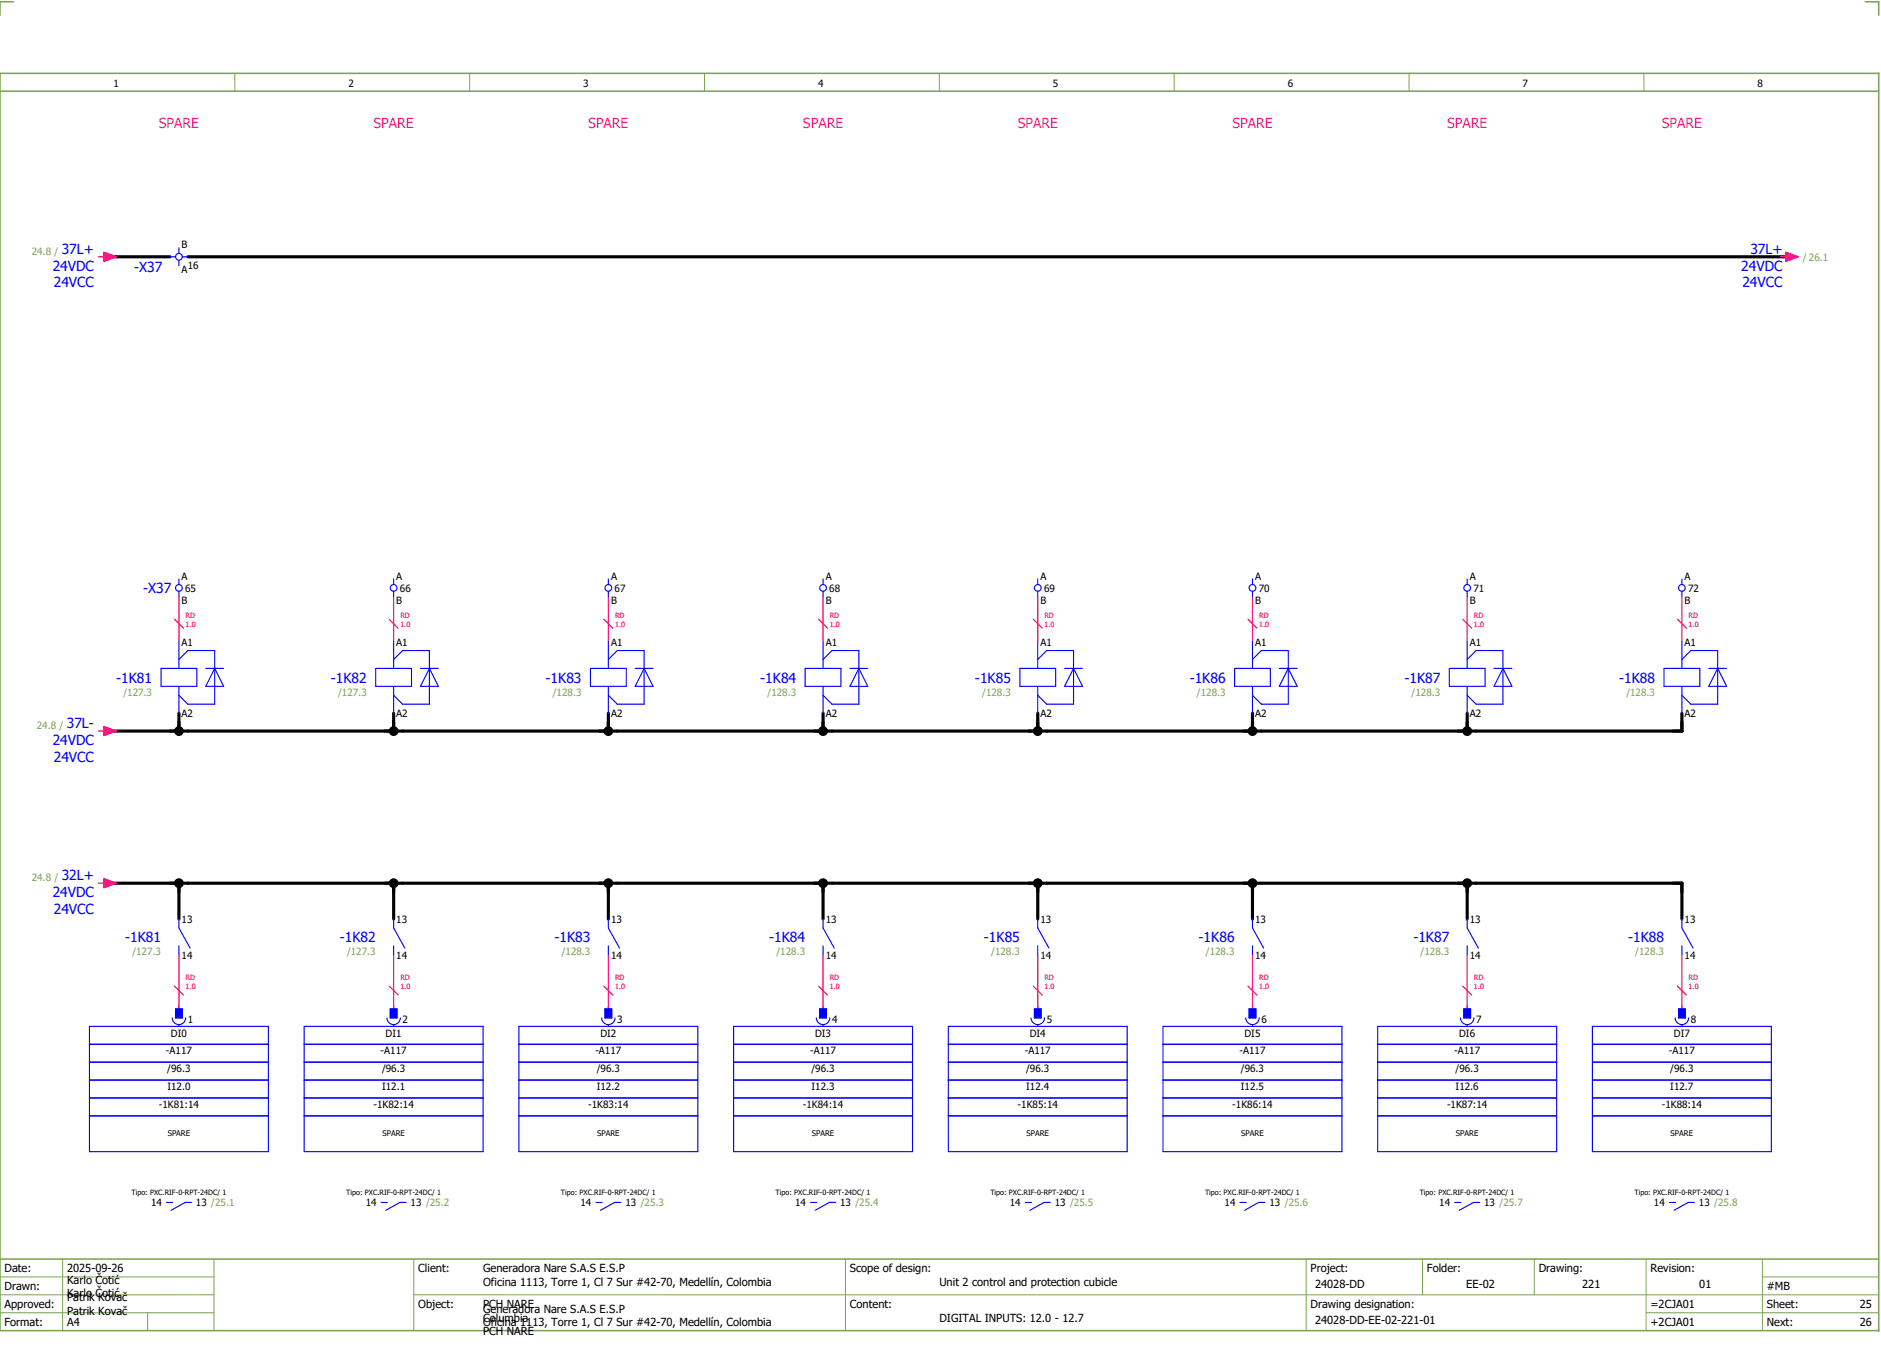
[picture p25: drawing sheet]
<svg xmlns="http://www.w3.org/2000/svg" width="421mm" height="301mm" viewBox="0 0 421 301" stroke-linecap="round" stroke-linejoin="round" font-family="sans-serif">
<defs><g id="words">
<g font-size="3.1" fill="#f0f">
<text x="35.5" y="28.5">SPARE</text>
<text x="83.5" y="28.5">SPARE</text>
<text x="131.5" y="28.5">SPARE</text>
<text x="179.5" y="28.5">SPARE</text>
<text x="227.5" y="28.5">SPARE</text>
<text x="275.5" y="28.5">SPARE</text>
<text x="323.5" y="28.5">SPARE</text>
<text x="371.5" y="28.5">SPARE</text>
</g>
<g font-size="3.1" fill="#00f">
<text x="13.8" y="56.8">37L+</text>
<text x="391.3" y="56.8">37L+</text>
<text x="11.8" y="60.5">24VDC</text>
<text x="12" y="64.3">24VCC</text>
<text x="30" y="60.7">-X37</text>
<text x="389.3" y="60.5">24VDC</text>
<text x="389.5" y="64.3">24VCC</text>
<text x="32" y="132.6">-X37</text>
<text x="26" y="152.6">-1K81</text>
<text x="74" y="152.6">-1K82</text>
<text x="122" y="152.6">-1K83</text>
<text x="170" y="152.6">-1K84</text>
<text x="218" y="152.6">-1K85</text>
<text x="266" y="152.6">-1K86</text>
<text x="314" y="152.6">-1K87</text>
<text x="362" y="152.6">-1K88</text>
<text x="11.8" y="166.5">24VDC</text>
<text x="14.9" y="162.8">37L-</text>
<text x="12" y="170.3">24VCC</text>
<text x="13.8" y="196.8">32L+</text>
<text x="11.8" y="200.5">24VDC</text>
<text x="12" y="204.3">24VCC</text>
<text x="28" y="210.6">-1K81</text>
<text x="76" y="210.6">-1K82</text>
<text x="124" y="210.6">-1K83</text>
<text x="172" y="210.6">-1K84</text>
<text x="220" y="210.6">-1K85</text>
<text x="268" y="210.6">-1K86</text>
<text x="316" y="210.6">-1K87</text>
<text x="364" y="210.6">-1K88</text>
</g>
<g font-size="2.5">
<text x="1" y="284.4">Date:</text>
<text x="15" y="286.9">Karlo Čotić</text>
<text x="15" y="284.4">2025-09-26</text>
<text x="93.5" y="284.4">Client:</text>
<text x="108" y="284.4">Generadora Nare S.A.S E.S.P</text>
<text x="108" y="287.4">Oficina 1113, Torre 1, Cl 7 Sur #42-70, Medellín, Colombia</text>
<text x="190" y="284.4">Scope of design:</text>
<text x="210" y="287.4">Unit 2 control and protection cubicle</text>
<text x="293" y="284.4">Project:</text>
<text x="294" y="287.9">24028-DD</text>
<text x="319" y="284.4">Folder:</text>
<text x="327.8" y="287.9">EE-02</text>
<text x="344" y="284.4">Drawing:</text>
<text x="353.7" y="287.9">221</text>
<text x="369" y="284.4">Revision:</text>
<text x="379.9" y="287.9">01</text>
<text x="1" y="288.4">Drawn:</text>
<text x="1" y="292.4">Approved:</text>
<text x="15" y="289.9">Karlo Čotić</text>
<text x="15" y="290.9">Patrik Kovač</text>
<text x="15" y="293.9">Patrik Kovač</text>
<text x="93.5" y="292.4">Object:</text>
<text x="108" y="293.4">Generadora Nare S.A.S E.S.P</text>
<text x="108" y="292.4">PCH NARE</text>
<text x="190" y="292.4">Content:</text>
<text x="293" y="292.4">Drawing designation:</text>
<text x="369" y="292.4">=2CJA01</text>
<text x="395" y="292.4">Sheet:</text>
<text x="395" y="288.4">#MB</text>
<text x="415.8" y="292.4">25</text>
<text x="1" y="296.4">Format:</text>
<text x="15" y="296.4">A4</text>
<text x="108" y="296.4">Oficina 1113, Torre 1, Cl 7 Sur #42-70, Medellín, Colombia</text>
<text x="108" y="295.4">Columbia</text>
<text x="108" y="298.4">PCH NARE</text>
<text x="210" y="295.4">DIGITAL INPUTS: 12.0 - 12.7</text>
<text x="294" y="295.9">24028-DD-EE-02-221-01</text>
<text x="369" y="296.4">+2CJA01</text>
<text x="395" y="296.4">Next:</text>
<text x="415.8" y="296.4">26</text>
</g>
<g font-size="2.2">
<text x="25.4" y="19.4">1</text>
<text x="77.9" y="19.4">2</text>
<text x="130.4" y="19.4">3</text>
<text x="182.9" y="19.4">4</text>
<text x="235.4" y="19.4">5</text>
<text x="287.9" y="19.4">6</text>
<text x="340.4" y="19.4">7</text>
<text x="392.9" y="19.4">8</text>
<text x="40.6" y="55.5">B</text>
<text x="40.6" y="61">A</text>
<text x="42" y="60">16</text>
<text x="40.6" y="129.5">A</text>
<text x="88.6" y="129.5">A</text>
<text x="136.6" y="129.5">A</text>
<text x="184.6" y="129.5">A</text>
<text x="232.6" y="129.5">A</text>
<text x="280.6" y="129.5">A</text>
<text x="328.6" y="129.5">A</text>
<text x="376.6" y="129.5">A</text>
<text x="40.6" y="135">B</text>
<text x="41.4" y="132.3">65</text>
<text x="88.6" y="135">B</text>
<text x="89.4" y="132.3">66</text>
<text x="136.6" y="135">B</text>
<text x="137.4" y="132.3">67</text>
<text x="184.6" y="135">B</text>
<text x="185.4" y="132.3">68</text>
<text x="232.6" y="135">B</text>
<text x="233.4" y="132.3">69</text>
<text x="280.6" y="135">B</text>
<text x="281.4" y="132.3">70</text>
<text x="328.6" y="135">B</text>
<text x="329.4" y="132.3">71</text>
<text x="376.6" y="135">B</text>
<text x="377.4" y="132.3">72</text>
<text x="40.6" y="144.3">A1</text>
<text x="88.6" y="144.3">A1</text>
<text x="136.6" y="144.3">A1</text>
<text x="184.6" y="144.3">A1</text>
<text x="232.6" y="144.3">A1</text>
<text x="280.6" y="144.3">A1</text>
<text x="328.6" y="144.3">A1</text>
<text x="376.6" y="144.3">A1</text>
<text x="40.6" y="160.2">A2</text>
<text x="88.6" y="160.2">A2</text>
<text x="136.6" y="160.2">A2</text>
<text x="184.6" y="160.2">A2</text>
<text x="232.6" y="160.2">A2</text>
<text x="280.6" y="160.2">A2</text>
<text x="328.6" y="160.2">A2</text>
<text x="376.6" y="160.2">A2</text>
<text x="40.6" y="206.3">13</text>
<text x="88.6" y="206.3">13</text>
<text x="136.6" y="206.3">13</text>
<text x="184.6" y="206.3">13</text>
<text x="232.6" y="206.3">13</text>
<text x="280.6" y="206.3">13</text>
<text x="328.6" y="206.3">13</text>
<text x="376.6" y="206.3">13</text>
<text x="40.6" y="214.2">14</text>
<text x="88.6" y="214.2">14</text>
<text x="136.6" y="214.2">14</text>
<text x="184.6" y="214.2">14</text>
<text x="232.6" y="214.2">14</text>
<text x="280.6" y="214.2">14</text>
<text x="328.6" y="214.2">14</text>
<text x="376.6" y="214.2">14</text>
<text x="38.2" y="231.8">DI0</text>
<text x="42" y="228.7">1</text>
<text x="86.2" y="231.8">DI1</text>
<text x="90" y="228.7">2</text>
<text x="134.2" y="231.8">DI2</text>
<text x="138" y="228.7">3</text>
<text x="182.2" y="231.8">DI3</text>
<text x="186" y="228.7">4</text>
<text x="230.2" y="231.8">DI4</text>
<text x="234" y="228.7">5</text>
<text x="278.2" y="231.8">DI5</text>
<text x="282" y="228.7">6</text>
<text x="326.2" y="231.8">DI6</text>
<text x="330" y="228.7">7</text>
<text x="374.2" y="231.8">DI7</text>
<text x="378" y="228.7">8</text>
<text x="37.1" y="235.6">-A117</text>
<text x="37.4" y="239.6">/96.3</text>
<text x="85.1" y="235.6">-A117</text>
<text x="85.4" y="239.6">/96.3</text>
<text x="133.1" y="235.6">-A117</text>
<text x="133.4" y="239.6">/96.3</text>
<text x="181.1" y="235.6">-A117</text>
<text x="181.4" y="239.6">/96.3</text>
<text x="229.1" y="235.6">-A117</text>
<text x="229.4" y="239.6">/96.3</text>
<text x="277.1" y="235.6">-A117</text>
<text x="277.4" y="239.6">/96.3</text>
<text x="325.1" y="235.6">-A117</text>
<text x="325.4" y="239.6">/96.3</text>
<text x="373.1" y="235.6">-A117</text>
<text x="373.4" y="239.6">/96.3</text>
<text x="37.4" y="243.6">I12.0</text>
<text x="85.4" y="243.6">I12.1</text>
<text x="133.4" y="243.6">I12.2</text>
<text x="181.4" y="243.6">I12.3</text>
<text x="229.4" y="243.6">I12.4</text>
<text x="277.4" y="243.6">I12.5</text>
<text x="325.4" y="243.6">I12.6</text>
<text x="373.4" y="243.6">I12.7</text>
<text x="35.5" y="247.6">-1K81:14</text>
<text x="83.5" y="247.6">-1K82:14</text>
<text x="131.5" y="247.6">-1K83:14</text>
<text x="179.5" y="247.6">-1K84:14</text>
<text x="227.5" y="247.6">-1K85:14</text>
<text x="275.5" y="247.6">-1K86:14</text>
<text x="323.5" y="247.6">-1K87:14</text>
<text x="371.5" y="247.6">-1K88:14</text>
<text x="33.8" y="269.6">14</text>
<text x="43.8" y="269.6">13 /25.1</text>
<text x="81.8" y="269.6">14</text>
<text x="91.8" y="269.6">13 /25.2</text>
<text x="129.8" y="269.6">14</text>
<text x="139.8" y="269.6">13 /25.3</text>
<text x="177.8" y="269.6">14</text>
<text x="187.8" y="269.6">13 /25.4</text>
<text x="225.8" y="269.6">14</text>
<text x="235.8" y="269.6">13 /25.5</text>
<text x="273.8" y="269.6">14</text>
<text x="283.8" y="269.6">13 /25.6</text>
<text x="321.8" y="269.6">14</text>
<text x="331.8" y="269.6">13 /25.7</text>
<text x="369.8" y="269.6">14</text>
<text x="379.8" y="269.6">13 /25.8</text>
</g>
<g font-size="2.2" fill="#7ca552">
<text x="7.1" y="56.9">24.8 /</text>
<text x="403" y="58.3">/ 26.1</text>
<text x="27.6" y="155.5">/127.3</text>
<text x="75.6" y="155.5">/127.3</text>
<text x="123.6" y="155.5">/128.3</text>
<text x="171.6" y="155.5">/128.3</text>
<text x="219.6" y="155.5">/128.3</text>
<text x="267.6" y="155.5">/128.3</text>
<text x="315.6" y="155.5">/128.3</text>
<text x="363.6" y="155.5">/128.3</text>
<text x="8.2" y="162.9">24.8 /</text>
<text x="7.1" y="196.9">24.8 /</text>
<text x="29.6" y="213.5">/127.3</text>
<text x="77.6" y="213.5">/127.3</text>
<text x="125.6" y="213.5">/128.3</text>
<text x="173.6" y="213.5">/128.3</text>
<text x="221.6" y="213.5">/128.3</text>
<text x="269.6" y="213.5">/128.3</text>
<text x="317.6" y="213.5">/128.3</text>
<text x="365.6" y="213.5">/128.3</text>
</g>
<g font-size="1.7">
<text x="37.5" y="254">SPARE</text>
<text x="85.5" y="254">SPARE</text>
<text x="133.5" y="254">SPARE</text>
<text x="181.5" y="254">SPARE</text>
<text x="229.5" y="254">SPARE</text>
<text x="277.5" y="254">SPARE</text>
<text x="325.5" y="254">SPARE</text>
<text x="373.5" y="254">SPARE</text>
</g>
<g font-size="1.6" fill="#f00">
<text x="41.5" y="140">1.0</text>
<text x="41.5" y="138.1">RD</text>
<text x="89.5" y="140">1.0</text>
<text x="89.5" y="138.1">RD</text>
<text x="137.5" y="140">1.0</text>
<text x="137.5" y="138.1">RD</text>
<text x="185.5" y="140">1.0</text>
<text x="185.5" y="138.1">RD</text>
<text x="233.5" y="140">1.0</text>
<text x="233.5" y="138.1">RD</text>
<text x="281.5" y="140">1.0</text>
<text x="281.5" y="138.1">RD</text>
<text x="329.5" y="140">1.0</text>
<text x="329.5" y="138.1">RD</text>
<text x="377.5" y="140">1.0</text>
<text x="377.5" y="138.1">RD</text>
<text x="41.5" y="221.1">1.0</text>
<text x="41.5" y="219.1">RD</text>
<text x="89.5" y="221.1">1.0</text>
<text x="89.5" y="219.1">RD</text>
<text x="137.5" y="221.1">1.0</text>
<text x="137.5" y="219.1">RD</text>
<text x="185.5" y="221.1">1.0</text>
<text x="185.5" y="219.1">RD</text>
<text x="233.5" y="221.1">1.0</text>
<text x="233.5" y="219.1">RD</text>
<text x="281.5" y="221.1">1.0</text>
<text x="281.5" y="219.1">RD</text>
<text x="329.5" y="221.1">1.0</text>
<text x="329.5" y="219.1">RD</text>
<text x="377.5" y="221.1">1.0</text>
<text x="377.5" y="219.1">RD</text>
</g>
<g font-size="1.6">
<text x="29.4" y="267.1">Tipo: PXC.RIF-0-RPT-24DC/ 1</text>
<text x="77.4" y="267.1">Tipo: PXC.RIF-0-RPT-24DC/ 1</text>
<text x="125.4" y="267.1">Tipo: PXC.RIF-0-RPT-24DC/ 1</text>
<text x="173.4" y="267.1">Tipo: PXC.RIF-0-RPT-24DC/ 1</text>
<text x="221.4" y="267.1">Tipo: PXC.RIF-0-RPT-24DC/ 1</text>
<text x="269.4" y="267.1">Tipo: PXC.RIF-0-RPT-24DC/ 1</text>
<text x="317.4" y="267.1">Tipo: PXC.RIF-0-RPT-24DC/ 1</text>
<text x="365.4" y="267.1">Tipo: PXC.RIF-0-RPT-24DC/ 1</text>
</g>
</g></defs>
<path d="M0 16.4h420v281h-420zM3 .4h-3v3M417 .4h3v3M0 20.4h420M0 281.4h420" fill="none" stroke="#7ca552" stroke-width=".35"/>
<g fill="none" stroke="#7ca552" stroke-width=".22">
<path d="M52.5 16.4v4M105 16.4v4M157.5 16.4v4M210 16.4v4M262.5 16.4v4M315 16.4v4M367.5 16.4v4M0 285.4h47.8M0 293.4h47.8M14 281.4v16M33 293.4v4M47.8 281.4v16"/>
<path d="M47.8 289.4h-47.8M92.5 281.4v16M92.5 289.4h327.5M189 281.4v16M292 281.4v15.8M318 281.4v8M343 281.4v8M368 281.4v15.8M368 293.4h52M394 285.4h26M394 281.4v15.8"/>
</g>
<g fill="none" stroke="#000" stroke-width=".7">
<path d="M24 57.4h14M42 57.4h358M40 159.4v4M88 159.4v4M136 159.4v4M184 159.4v4M232 159.4v4M280 159.4v4M328 159.4v4M376 159.4v4h-352M24 197.4h352v8M40 197.4v8"/>
<path d="M88 197.4v8M136 197.4v8M184 197.4v8M232 197.4v8M280 197.4v8M328 197.4v8"/>
</g>
<g fill="none" stroke="#f00" stroke-width=".25">
<path d="M22 57.4h1.2M23.2 56.4l2.8 1-2.8 1zM398 57.4h1.2M399.2 56.4l2.8 1-2.8 1zM39 138.4l2 2M40 133.4v10M87 138.4l2 2M88 133.4v10M135 138.4l2 2M136 133.4v10M183 138.4l2 2M184 133.4v10"/>
<path d="M231 138.4l2 2M232 133.4v10M279 138.4l2 2M280 133.4v10M327 138.4l2 2M328 133.4v10M375 138.4l2 2M376 133.4v10M22 163.4h1.2M23.2 162.4l2.8 1-2.8 1zM22 197.4h1.2M23.2 196.4l2.8 1-2.8 1z"/>
<path d="M40 213.4v12M88 213.4v12M136 213.4v12M184 213.4v12M232 213.4v12M280 213.4v12M328 213.4v12M376 213.4v12M39 220.4l2 2M87 220.4l2 2M135 220.4l2 2M183 220.4l2 2"/>
<path d="M231 220.4l2 2M279 220.4l2 2M327 220.4l2 2M375 220.4l2 2"/>
</g>
<g fill="#000">
<circle cx="40" cy="163.4" r="1.1"/>
<circle cx="88" cy="163.4" r="1.1"/>
<circle cx="136" cy="163.4" r="1.1"/>
<circle cx="184" cy="163.4" r="1.1"/>
<circle cx="232" cy="163.4" r="1.1"/>
<circle cx="280" cy="163.4" r="1.1"/>
<circle cx="328" cy="163.4" r="1.1"/>
<circle cx="40" cy="197.4" r="1.1"/>
<circle cx="88" cy="197.4" r="1.1"/>
<circle cx="136" cy="197.4" r="1.1"/>
<circle cx="184" cy="197.4" r="1.1"/>
<circle cx="232" cy="197.4" r="1.1"/>
<circle cx="280" cy="197.4" r="1.1"/>
<circle cx="328" cy="197.4" r="1.1"/>
</g>
<g fill="none" stroke="#00f" stroke-width=".25">
<path d="M38 57.4h1.3M40 55.4v1.2M40 58.1v1.3M40.8 57.4h1.2M40 129.4v1.2M40 132.1v1.3M88 129.4v1.2M88 132.1v1.3M136 129.4v1.2M136 132.1v1.3M184 129.4v1.2M184 132.1v1.3"/>
<path d="M232 129.4v1.2M232 132.1v1.3M280 129.4v1.2M280 132.1v1.3M328 129.4v1.2M328 132.1v1.3M376 129.4v1.2M376 132.1v1.3M36 149.4h8v4h-8zM40 143.4v6M40 153.4v6M40 147.4l2-2h6v12h-6l-2-2"/>
<path d="M46 149.4h4M48 149.4h.1M48 149.4l2 4h-4zM84 149.4h8v4h-8zM88 143.4v6M88 153.4v6M88 147.4l2-2h6v12h-6l-2-2M94 149.4h4M96 149.4h.1M96 149.4l2 4h-4zM132 149.4h8v4h-8zM136 143.4v6"/>
<path d="M136 153.4v6M136 147.4l2-2h6v12h-6l-2-2M142 149.4h4M144 149.4h.1M144 149.4l2 4h-4zM180 149.4h8v4h-8zM184 143.4v6M184 153.4v6M184 147.4l2-2h6v12h-6l-2-2M190 149.4h4M192 149.4h.1M192 149.4l2 4h-4z"/>
<path d="M228 149.4h8v4h-8zM232 143.4v6M232 153.4v6M232 147.4l2-2h6v12h-6l-2-2M238 149.4h4M240 149.4h.1M240 149.4l2 4h-4zM276 149.4h8v4h-8zM280 143.4v6M280 153.4v6M280 147.4l2-2h6v12h-6l-2-2M286 149.4h4"/>
<path d="M288 149.4h.1M288 149.4l2 4h-4zM324 149.4h8v4h-8zM328 143.4v6M328 153.4v6M328 147.4l2-2h6v12h-6l-2-2M334 149.4h4M336 149.4h.1M336 149.4l2 4h-4zM372 149.4h8v4h-8zM376 143.4v6M376 153.4v6"/>
<path d="M376 147.4l2-2h6v12h-6l-2-2M382 149.4h4M384 149.4h.1M384 149.4l2 4h-4zM40 205.4v2l2.5 4.5M40 211.4v2M88 205.4v2l2.5 4.5M88 211.4v2M136 205.4v2l2.5 4.5M136 211.4v2M184 205.4v2l2.5 4.5M184 211.4v2"/>
<path d="M232 205.4v2l2.5 4.5M232 211.4v2M280 205.4v2l2.5 4.5M280 211.4v2M328 205.4v2l2.5 4.5M328 211.4v2M376 205.4v2l2.5 4.5M376 211.4v2M20 237.4h40M20 229.4h40v28h-40zM20 233.4h40M38.5 227.5a1.5 1.5 0 0 0 1.5 1.5 1.5 1.5 0 0 0 1.5-1.5"/>
<path d="M39.3 225.5h1.5v2h-1.5zM40 229.1v.3M68 237.4h40M68 233.4h40M68 229.4h40v28h-40zM86.5 227.5a1.5 1.5 0 0 0 1.5 1.5 1.5 1.5 0 0 0 1.5-1.5M87.3 225.5h1.5v2h-1.5zM88 229.1v.3M116 237.4h40M116 233.4h40M116 229.4h40v28h-40zM134.5 227.5a1.5 1.5 0 0 0 1.5 1.5 1.5 1.5 0 0 0 1.5-1.5"/>
<path d="M135.3 225.5h1.5v2h-1.5zM136 229.1v.3M164 237.4h40M164 233.4h40M164 229.4h40v28h-40zM182.5 227.5a1.5 1.5 0 0 0 1.5 1.5 1.5 1.5 0 0 0 1.5-1.5M183.3 225.5h1.5v2h-1.5zM184 229.1v.3M212 237.4h40M212 233.4h40M212 229.4h40v28h-40zM230.5 227.5a1.5 1.5 0 0 0 1.5 1.5 1.5 1.5 0 0 0 1.5-1.5"/>
<path d="M231.3 225.5h1.5v2h-1.5zM232 229.1v.3M260 237.4h40M260 233.4h40M260 229.4h40v28h-40zM278.5 227.5a1.5 1.5 0 0 0 1.5 1.5 1.5 1.5 0 0 0 1.5-1.5M279.3 225.5h1.5v2h-1.5zM280 229.1v.3M308 237.4h40M308 233.4h40M308 229.4h40v28h-40zM326.5 227.5a1.5 1.5 0 0 0 1.5 1.5 1.5 1.5 0 0 0 1.5-1.5"/>
<path d="M327.3 225.5h1.5v2h-1.5zM328 229.1v.3M356 237.4h40M356 233.4h40M356 229.4h40v28h-40zM374.5 227.5a1.5 1.5 0 0 0 1.5 1.5 1.5 1.5 0 0 0 1.5-1.5M375.2 225.5h1.5v2h-1.5zM376 229.1v.3M20 249.4h40M20 245.4h40M20 241.4h40M68 249.4h40"/>
<path d="M68 245.4h40M68 241.4h40M116 249.4h40M116 245.4h40M116 241.4h40M164 249.4h40M164 245.4h40M164 241.4h40M212 249.4h40M212 245.4h40M212 241.4h40M260 249.4h40"/>
<path d="M260 245.4h40M260 241.4h40M308 249.4h40M308 245.4h40M308 241.4h40M356 249.4h40M356 245.4h40M356 241.4h40M37.2 268.7h1.4M42.8 268.7h-1.4l-3.1 1.8M85.2 268.7h1.4M90.8 268.7h-1.4l-3.1 1.8"/>
<path d="M133.2 268.7h1.4M138.8 268.7h-1.4l-3.1 1.8M181.2 268.7h1.4M186.8 268.7h-1.4l-3.1 1.8M229.2 268.7h1.4M234.8 268.7h-1.4l-3.1 1.8M277.2 268.7h1.4M282.8 268.7h-1.4l-3.1 1.8M325.2 268.7h1.4M330.8 268.7h-1.4l-3.1 1.8M373.2 268.7h1.4M378.8 268.7h-1.4l-3.1 1.8"/>
<circle cx="40" cy="57.4" r=".75"/>
<circle cx="40" cy="131.4" r=".75"/>
<circle cx="88" cy="131.4" r=".75"/>
<circle cx="136" cy="131.4" r=".75"/>
<circle cx="184" cy="131.4" r=".75"/>
<circle cx="232" cy="131.4" r=".75"/>
<circle cx="280" cy="131.4" r=".75"/>
<circle cx="328" cy="131.4" r=".75"/>
<circle cx="376" cy="131.4" r=".75"/>
</g>
<g fill="#00f" stroke="#00f" stroke-width=".22">
<path d="M39.3 225.5h1.5v2h-1.5z"/>
<path d="M87.3 225.5h1.5v2h-1.5z"/>
<path d="M135.3 225.5h1.5v2h-1.5z"/>
<path d="M183.3 225.5h1.5v2h-1.5z"/>
<path d="M231.3 225.5h1.5v2h-1.5z"/>
<path d="M279.3 225.5h1.5v2h-1.5z"/>
<path d="M327.3 225.5h1.5v2h-1.5z"/>
<path d="M375.2 225.5h1.5v2h-1.5z"/>
</g>
<g fill="#f00" stroke="#f00" stroke-width=".22">
<path d="M23.2 196.4l2.8 1-2.8 1z"/>
<path d="M23.2 162.4l2.8 1-2.8 1z"/>
<path d="M23.2 56.4l2.8 1-2.8 1z"/>
<path d="M399.2 56.4l2.8 1-2.8 1z"/>
</g>
<use href="#words"/>
</svg>
